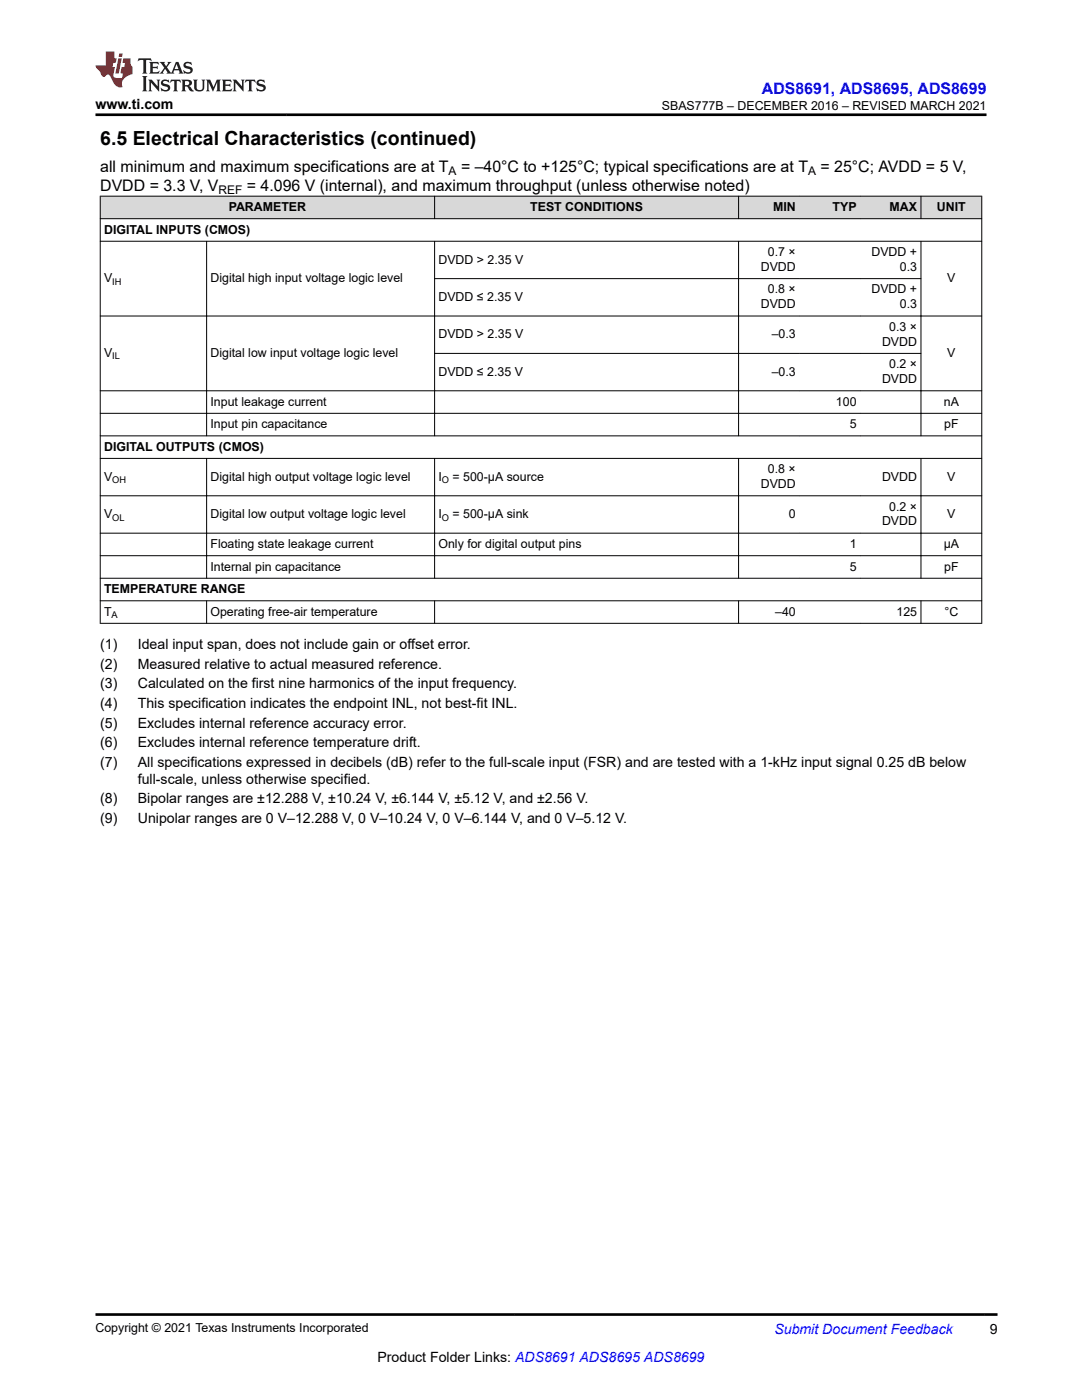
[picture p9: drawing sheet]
<svg xmlns="http://www.w3.org/2000/svg" width="216mm" height="279mm" viewBox="0 0 216 279" stroke-linecap="round" stroke-linejoin="round" font-family="sans-serif">
<defs><g id="words">
<text font-size="3.9" x="20" y="28.8">6.5 Electrical Characteristics (continued)</text>
<text font-size="3.2" fill="#00f" x="152" y="18.7">ADS8691, ADS8695, ADS8699</text>
<g font-size="3.2">
<text x="20" y="34.3">all minimum and maximum specifications are at T</text>
<text x="92" y="34.3">= –40°C to +125°C; typical specifications are at T</text>
<text x="163.7" y="34.3">= 25°C; AVDD = 5 V,</text>
<text x="20" y="38.1">DVDD = 3.3 V, V</text>
<text x="49.3" y="38.1">= 4.096 V (internal), and maximum throughput (unless otherwise noted)</text>
</g>
<g font-size="2.8">
<text x="19.1" y="21.8">www.ti.com</text>
<text x="20" y="129.6">(1)</text>
<text x="27.5" y="129.6">Ideal input span, does not include gain or offset error.</text>
<text x="20" y="133.5">(2)</text>
<text x="20" y="137.4">(3)</text>
<text x="27.5" y="133.5">Measured relative to actual measured reference.</text>
<text x="27.5" y="137.4">Calculated on the first nine harmonics of the input frequency.</text>
<text x="20" y="141.3">(4)</text>
<text x="27.5" y="141.3">This specification indicates the endpoint INL, not best-fit INL.</text>
<text x="20" y="145.2">(5)</text>
<text x="20" y="149.1">(6)</text>
<text x="27.5" y="145.2">Excludes internal reference accuracy error.</text>
<text x="27.5" y="149.1">Excludes internal reference temperature drift.</text>
<text x="20" y="153">(7)</text>
<text x="27.5" y="153">All specifications expressed in decibels (dB) refer to the full-scale input (FSR) and are tested with a 1-kHz input signal 0.25 dB below</text>
<text x="20" y="160.3">(8)</text>
<text x="27.5" y="156.4">full-scale, unless otherwise specified.</text>
<text x="27.5" y="160.3">Bipolar ranges are ±12.288 V, ±10.24 V, ±6.144 V, ±5.12 V, and ±2.56 V.</text>
<text x="20" y="164.3">(9)</text>
<text x="27.5" y="164.3">Unipolar ranges are 0 V–12.288 V, 0 V–10.24 V, 0 V–6.144 V, and 0 V–5.12 V.</text>
<text x="197.5" y="266.1">9</text>
<text x="75.3" y="271.7">Product Folder Links: ADS8691 ADS8695 ADS8699</text>
</g>
<text font-size="2.8" fill="#00f" x="154.5" y="266.2">Submit Document Feedback</text>
<g font-size="2.5">
<text x="132.1" y="21.9">SBAS777B – DECEMBER 2016 – REVISED MARCH 2021</text>
<text x="20.8" y="46.6">DIGITAL INPUTS (CMOS)</text>
<text x="45.6" y="42.1">PARAMETER</text>
<text x="105.8" y="42.1">TEST CONDITIONS</text>
<text x="154.3" y="42.1">MIN</text>
<text x="166.1" y="42.1">TYP</text>
<text x="177.5" y="42.1">MAX</text>
<text x="187" y="42.1">UNIT</text>
<text x="87.5" y="52.6">DVDD &gt; 2.35 V</text>
<text x="153.2" y="51.1">0.7 ×</text>
<text x="173.9" y="51.1">DVDD +</text>
<text x="20.8" y="56.3">V</text>
<text x="42" y="56.3">Digital high input voltage logic level</text>
<text x="151.8" y="54.1">DVDD</text>
<text x="153.2" y="58.6">0.8 ×</text>
<text x="173.9" y="58.6">DVDD +</text>
<text x="179.6" y="54.1">0.3</text>
<text x="189" y="56.3">V</text>
<text x="87.5" y="60">DVDD ≤ 2.35 V</text>
<text x="151.8" y="61.5">DVDD</text>
<text x="179.6" y="61.5">0.3</text>
<text x="20.8" y="71.2">V</text>
<text x="42" y="71.2">Digital low input voltage logic level</text>
<text x="87.5" y="67.5">DVDD &gt; 2.35 V</text>
<text x="154" y="67.5">–0.3</text>
<text x="176" y="69">DVDD</text>
<text x="177.4" y="66">0.3 ×</text>
<text x="189" y="71.2">V</text>
<text x="87.5" y="75">DVDD ≤ 2.35 V</text>
<text x="154" y="75">–0.3</text>
<text x="176" y="76.5">DVDD</text>
<text x="177.4" y="73.5">0.2 ×</text>
<text x="42" y="81">Input leakage current</text>
<text x="166.8" y="81">100</text>
<text x="188.3" y="81">nA</text>
<text x="20.8" y="89.9">DIGITAL OUTPUTS (CMOS)</text>
<text x="42" y="85.4">Input pin capacitance</text>
<text x="169.6" y="85.4">5</text>
<text x="188.4" y="85.4">pF</text>
<text x="20.8" y="95.9">V</text>
<text x="42" y="95.9">Digital high output voltage logic level</text>
<text x="87.5" y="95.9">I</text>
<text x="90.3" y="95.9">= 500-μA source</text>
<text x="153.2" y="94.4">0.8 ×</text>
<text x="176" y="95.9">DVDD</text>
<text x="189" y="95.9">V</text>
<text x="151.8" y="97.4">DVDD</text>
<text x="177.4" y="101.9">0.2 ×</text>
<text x="20.8" y="103.4">V</text>
<text x="42" y="103.4">Digital low output voltage logic level</text>
<text x="87.5" y="103.4">I</text>
<text x="90.3" y="103.4">= 500-μA sink</text>
<text x="157.4" y="103.4">0</text>
<text x="176" y="104.9">DVDD</text>
<text x="189" y="103.4">V</text>
<text x="42" y="109.4">Floating state leakage current</text>
<text x="42" y="113.9">Internal pin capacitance</text>
<text x="87.5" y="109.4">Only for digital output pins</text>
<text x="169.6" y="109.4">1</text>
<text x="169.6" y="113.9">5</text>
<text x="188.3" y="109.4">µA</text>
<text x="188.4" y="113.9">pF</text>
<text x="20.8" y="118.4">TEMPERATURE RANGE</text>
<text x="20.8" y="122.9">T</text>
<text x="42" y="122.9">Operating free-air temperature</text>
<text x="154.7" y="122.9">–40</text>
<text x="178.9" y="122.9">125</text>
<text x="188.4" y="122.9">°C</text>
<text x="19.1" y="265.9">Copyright © 2021 Texas Instruments Incorporated</text>
</g>
<g font-size="2.4">
<text x="89.5" y="34.9">A</text>
<text x="161.2" y="34.9">A</text>
<text x="43.6" y="38.7">REF</text>
</g>
<g font-size="1.9">
<text x="22.4" y="56.8">IH</text>
<text x="22.4" y="71.7">IL</text>
<text x="22.4" y="96.4">OH</text>
<text x="88.2" y="96.4">O</text>
<text x="22.4" y="103.9">OL</text>
<text x="88.2" y="103.9">O</text>
<text x="22.3" y="123.4">A</text>
</g>
</g></defs>
<g fill="#d8d8d8">
<path d="M20 39.1h175.9v4.5h-175.9z" fill-rule="evenodd"/>
<path d="M20.1 39.2h66.6v4.4h-66.6z" fill-rule="evenodd"/>
<path d="M86.8 39.2h60.5v4.4h-60.5z" fill-rule="evenodd"/>
<path d="M147.4 39.2h12.1v4.4h-12.1z" fill-rule="evenodd"/>
<path d="M159.5 39.2h12.1v4.4h-12.1z" fill-rule="evenodd"/>
<path d="M171.6 39.2h12.1v4.4h-12.1z" fill-rule="evenodd"/>
<path d="M183.8 39.2h12v4.4h-12z" fill-rule="evenodd"/>
</g>
<g fill="none" stroke="#000" stroke-width=".2">
<path d="M19.9 39.1h176.1M20 39.1v85.4M86.7 39.1v4.6M147.4 39.1v4.6M183.8 39.1v4.6M195.9 39.1v85.4M19.9 43.6h176.1M19.9 48.1h176.1M41.2 48.1v38.9M86.7 55.6h97.1M86.7 48.1v38.9M147.4 48.1v38.9"/>
<path d="M183.8 48.1v38.9M19.9 63.1h176.1M19.9 78h176.1M86.7 70.5h97.1M19.9 82.5h176.1M19.9 87h176.1M19.9 91.5h176.1M19.9 98.9h176.1M41.2 91.4v24.1M86.7 91.4v24.1M147.4 91.4v24.1M183.8 91.4v24.1"/>
<path d="M19.9 106.4h176.1M19.9 110.9h176.1M19.9 115.4h176.1M19.9 119.9h176.1M41.2 119.8v4.7M86.7 119.8v4.7M147.4 119.8v4.7M183.8 119.8v4.7M19.9 124.4h176.1"/>
</g>
<path d="M27.7 11.6l-.2 .6 .5-.2h.6v.1v2.2l-.2 .4h1l-.2-.4v-2.2v-.1h.5l.5 .2-.1-.6zM29.8 12.4l.2 .3v1.6l-.2 .4h1.9l.1-.6a1.08 1.08 0 0 1-1.3 .2v-.7h.6l.4 .2v-.7l-.4 .2h-.6v-.5l.2-.2a1 1 0 0 1 1 .3l-.1-.5zM31.8 12.4l1 1.1-1 1.2h.9l-.2-.2 .4-.8 .5 .8-.2 .2h1.6l-.2-.2 .1-.5h1l.1 .5-.1 .2h.9l-.2-.4-.8-1.9h-.5l-1 2.1-.8-1.1 .9-1h-.8l.2 .2-.5 .6-.3-.6 .1-.2zM35.2 12.8l.4 1h-.8zM36.8 12.5a.65 .65 0 0 0-.2 .7 .65 .65 0 0 0 .6 .5l.7 .1 .1 .3a.79 .79 0 0 1-.7 .4 .79 .79 0 0 1-.7-.5l.1 .7 .2-.1a.93 .93 0 0 0 1.1 0 .93 .93 0 0 0 .4-.9 1.46 1.46 0 0 0-1.2-.6l-.1-.3a1.09 1.09 0 0 1 1.2 .2l-.2-.6-.1 .1-.6-.2zM28.4 15.2l.2 .4v2.2l-.2 .4h1l-.2-.4v-2.2l.2-.4zM29.6 15.9l.2 .4v1.5l-.2 .4h.8l-.3-.4v-1.3l1.7 1.8v-2l.2-.4h-.8l.2 .2 .1 1.1-1.2-1.3zM32.3 16a.65 .65 0 0 0-.2 .8 .65 .65 0 0 0 .7 .4l.6 .2 .1 .2a.79 .79 0 0 1-.7 .4 .79 .79 0 0 1-.7-.5l.1 .7 .2-.1a.93 .93 0 0 0 1.1 .1 .93 .93 0 0 0 .4-1 1.46 1.46 0 0 0-1.2-.5l-.1-.4a1.09 1.09 0 0 1 1.2 .2l-.2-.6-.1 .1-.6-.1zM34.1 15.9l-.1 .6a.63 .63 0 0 1 .7-.3l.1 1.6-.3 .4h1l-.2-.4v-1.6a.66 .66 0 0 1 .8 .3l-.1-.6zM36.2 15.9l.2 .4v1.5l-.2 .4h.9l-.2-.2v-.7h.5l.1 .2a.79 .79 0 0 0 1.2 .6l-1-.9a.61 .61 0 0 0 .6-.6 .61 .61 0 0 0-.5-.7zM36.9 16.2h.2a.47 .47 0 0 1 .5 .1 .47 .47 0 0 1 .1 .5l-.2 .1-.6 .1zM38.5 15.9l.2 .2a2.27 2.27 0 0 0 .4 2 1.04 1.04 0 0 0 1.7-.7v-1.3l.2-.2h-.8l.2 .4v1.1a.6 .6 0 0 1-.6 .6 .6 .6 0 0 1-.6-.6v-1.1l.3-.4zM41.1 15.9l.2 .4v1.5l-.2 .4h.7l-.2-.4v-1.4l.9 1.9 .8-1.9v1.4l-.2 .4h1l-.3-.4v-1.5l.3-.4h-.8l-.7 1.5-.7-1.5zM44.3 15.9l.2 .4v1.5l-.2 .4h1.9l.1-.6a1.09 1.09 0 0 1-1.3 .2v-.7h.6l.4 .2v-.6l-.4 .2h-.6v-.6l.2-.1a1.01 1.01 0 0 1 1 .3l-.1-.6zM46.4 15.9l.3 .4v1.5l-.3 .4h.8l-.2-.4v-1.3l1.6 1.8v-2l.2-.4h-.7l.2 .2v1.1l-1.2-1.3zM49 15.9l-.1 .6a.63 .63 0 0 1 .8-.3v1.6l-.3 .4h1l-.2-.4v-1.6a.66 .66 0 0 1 .8 .3l-.1-.6zM51.4 16a.65 .65 0 0 0-.2 .8 .65 .65 0 0 0 .6 .4l.6 .2 .2 .2a.79 .79 0 0 1-.8 .4 .79 .79 0 0 1-.6-.5l.1 .7 .2-.1a.93 .93 0 0 0 1 .1 .93 .93 0 0 0 .5-1 1.46 1.46 0 0 0-1.3-.5l-.1-.4a1.09 1.09 0 0 1 1.3 .2l-.2-.6-.2 .1-.5-.1z" fill="#231f20"/>
<path d="M21.1 10.3v2.7h-2v.4l.9 1a.95 .95 0 0 0 .9 .9 .59 .59 0 0 1 .6-.4 .59 .59 0 0 1 .5 .3l.4 .8a1.59 1.59 0 0 0 2.1 1.4 1.61 1.61 0 0 1 1-2.3l1-.3-.1-1.5a1.59 1.59 0 0 1-.4-1.7h-1.4l-.2 .9h.5l-.1 .9h-.5l-.2 .9v.3l.4 .1-.2 .9h-.6a.73 .73 0 0 1-1.1-.7l.3-1.5h-.5l.2-.9h.5l.2-.9h-.5v-1.3zM23.6 11.6l-.6 3.1h.7l.6-3.1zM23.8 10.7l-.1 .6h.7l.1-.6z" fill="#ed1c24"/>
<path d="M19.1 22.9h177.8M19 262.3h180" fill="none" stroke="#000" stroke-width=".53"/>
<use href="#words"/>
</svg>
